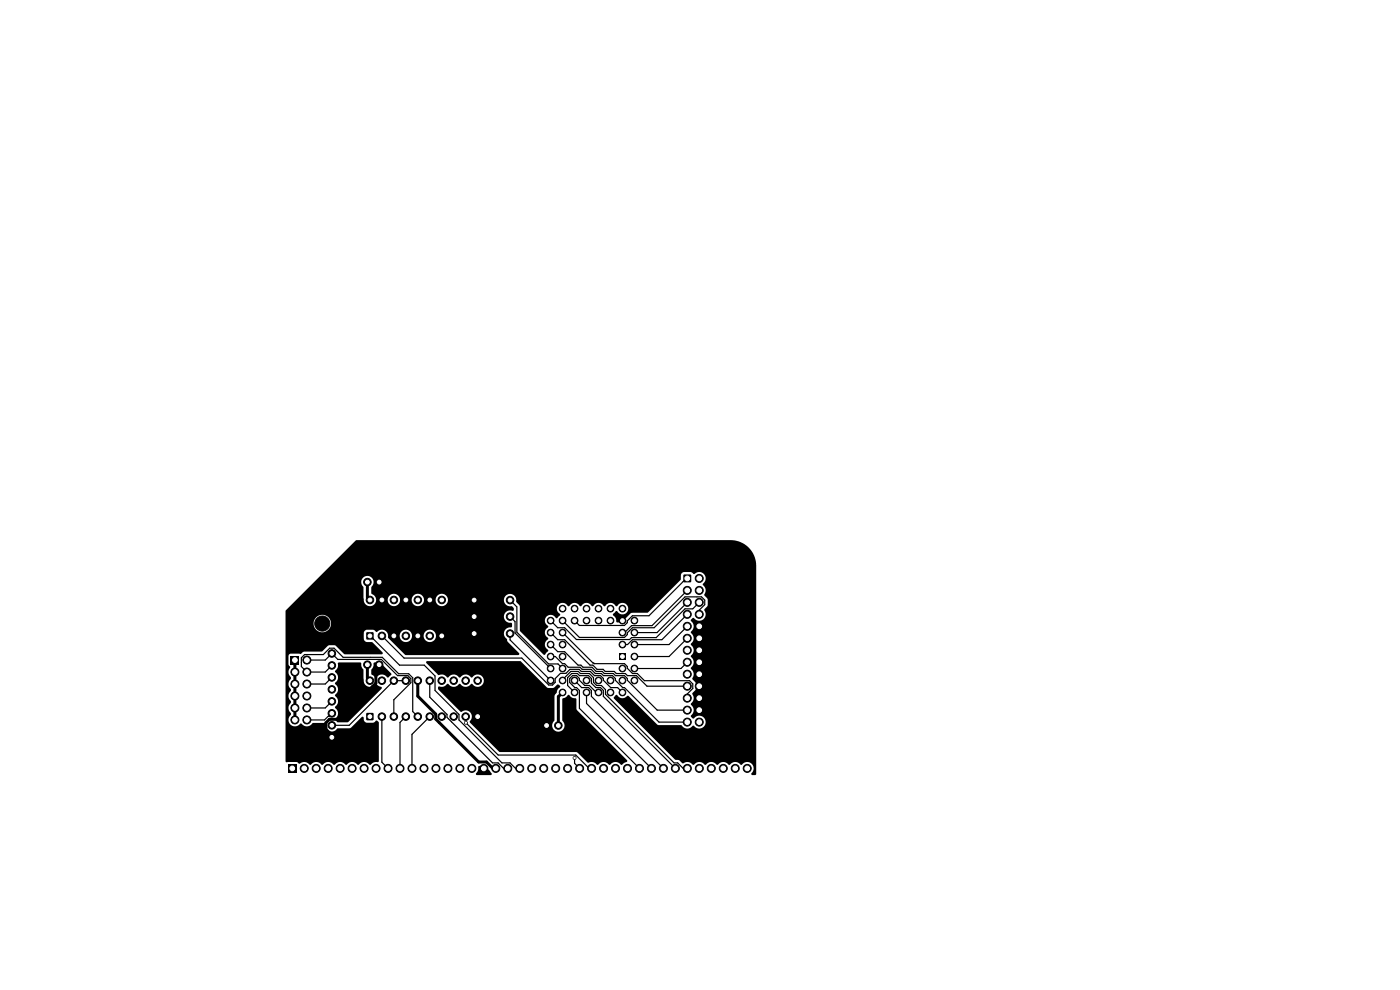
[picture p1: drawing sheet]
<svg xmlns="http://www.w3.org/2000/svg" width="297mm" height="210mm" viewBox="0 0 297 210" stroke-linecap="round" stroke-linejoin="round" font-family="sans-serif">
<path d="M66.9 123.2l8.7-8.6h79.4a5.4 5.4 0 0 1 5.4 5.4v44.2l-.2 .2h-.7l-.1-.2a1.43 1.43 0 0 0 0-2.2 1.43 1.43 0 0 0-2.1 .3l-.2-.1a1.46 1.46 0 0 0-2.4 .1l-.1-.1a1.46 1.46 0 0 0-2.4 .1l-.2-.1a1.46 1.46 0 0 0-2.3 .1l-.2-.1a1.46 1.46 0 0 0-2.4 .1l-.2-.1a1.5 1.5 0 0 0-2.1-.3l-.7-.6-.9-.2-12.9-12.9v-.3l.3-.5h.3a1.34 1.34 0 0 0 2.2 .2l6.4 6.1 5 .1a1.57 1.57 0 0 0 2.5 .1l.2 .1a1.38 1.38 0 0 0 2.1 .1 1.38 1.38 0 0 0-.1-2.1 1.38 1.38 0 0 0-2.1 .4l-.5-.3a.53 .53 0 0 1 .4-.7 1.5 1.5 0 0 0-.5-2l.2-.3a1.5 1.5 0 0 0 .2-2l.7-1v-1.2l-.7-.8a1.72 1.72 0 0 0-.4-2.3l.1-.2a1.46 1.46 0 0 0-.1-2.4l.1-.1a1.45 1.45 0 0 0-.1-2.4l.1-.2a1.45 1.45 0 0 0-.1-2.3l.1-.2a1.45 1.45 0 0 0-.1-2.4l.4-.4a.53 .53 0 0 1 .7 .3 1.41 1.41 0 0 0 1.8-.3 1.41 1.41 0 0 0 0-1.9l.7-1v-1.2l-.7-.8a1.72 1.72 0 0 0-.3-2.3v-.2a1.4 1.4 0 0 0 .2-2.1 1.4 1.4 0 0 0-2.1 .1l-.6-.4-1.5-.1-.4 .2-.2 .4-.1 1.1-7 7h-3.4l-1.4 1.3-.4 .7h-1.2l-.3-.2a1.96 1.96 0 0 0-.7-1.4l.6-.7 .3-.1a1.26 1.26 0 0 0 1.9 .4 1.26 1.26 0 0 0 0-1.9 1.26 1.26 0 0 0-1.9 .5h-.2a1.33 1.33 0 0 0-2.4 0h-.2a1.33 1.33 0 0 0-2.3 0h-.2a1.33 1.33 0 0 0-2.4 0h-.2a1.33 1.33 0 0 0-2.3 0h-.2a1.27 1.27 0 0 0-2-.3 1.27 1.27 0 0 0 .3 2l-.2 .4a.43 .43 0 0 1-.7 .3 1.25 1.25 0 0 0-2-.1 1.25 1.25 0 0 0 .4 1.9v.2a1.33 1.33 0 0 0 0 2.4v.2a1.33 1.33 0 0 0 0 2.3l-.7 1h-.2l-5.1-5.1v-5.1l-.8-1a1.35 1.35 0 0 0-1.2-1.7 1.35 1.35 0 0 0-1.4 1.5 1.35 1.35 0 0 0 1.7 1.1l.4 .4-.1 .6a1.37 1.37 0 0 0-2 1 1.37 1.37 0 0 0 1.6 1.5l.1 .9a1.44 1.44 0 0 0-1.6 1 1.44 1.44 0 0 0 .6 1.7l.1 .5 2.4 2.3v.4l-24 .1-3.8-3.7v-.5h2.5a1.31 1.31 0 0 0 1.3 1.4 1.31 1.31 0 0 0 1.3-1.4h2.5v.2a1.31 1.31 0 0 0 2 1 1.31 1.31 0 0 0 0-2.2 1.31 1.31 0 0 0-2 1h-2.5v-.2a1.31 1.31 0 0 0-1.4-1 1.31 1.31 0 0 0-1.2 1.2h-2.5a1.38 1.38 0 0 0-1-1.2 1.38 1.38 0 0 0-1.4 .5l-.7-.5h-1.6l-.4 .6v1.4l.4 .5 1.4 .2 2.1 2.1 .1 .2-.1 .2h-7.9l-2-1.9h-1.3l-.4 .1-1.2 1.2h-3.7l-.9 .5h-2.2l-.3 .4v1.8l.4 .7a1.57 1.57 0 0 0 .1 2.2v.2a1.52 1.52 0 0 0 0 2.3v.2a1.52 1.52 0 0 0 0 2.3v.3a1.52 1.52 0 0 0 0 2.3v.2a1.41 1.41 0 0 0 0 2.2 1.41 1.41 0 0 0 2.1-.3h.2a1.52 1.52 0 0 0 2.4-.1h2.5l.2 .1a1.39 1.39 0 0 0 .8 1.6 1.39 1.39 0 0 0 1.7-.6l2.8-.1 2.3-2.3h.4a1.01 1.01 0 0 0 .8 1.2h1.2l.4-.1a.46 .46 0 0 1 .5-.3 .46 .46 0 0 1 .4 .4v8.1l-.3 .3a2.06 2.06 0 0 0-1.6 .6 1.52 1.52 0 0 0-2.5 0l-.2-.1a1.46 1.46 0 0 0-2.3 .1l-.2-.1a1.46 1.46 0 0 0-2.4 .1l-.2-.1a1.46 1.46 0 0 0-2.3 .1l-.2-.1a1.46 1.46 0 0 0-2.4 .1l-.1-.1a1.51 1.51 0 0 0-2.2-.2l-.5-.4-2.2 .1-.2-.2v-29.3h5.9a1.85 1.85 0 0 0 2.6 1.8 1.85 1.85 0 0 0 .4-3.2 1.85 1.85 0 0 0-2.9 1.1l-.1 .3h-5.9v-2.6l6.1-6.2h9.9l.1 .6 .4 .6v2.4a1.34 1.34 0 0 0 1.3 1.6 1.34 1.34 0 0 0 1.4-1.4h2.5v.2a1.31 1.31 0 0 0 1.4 1.2 1.31 1.31 0 0 0 1.2-1.4h2.4v.2a1.31 1.31 0 0 0 1.4 1.2 1.31 1.31 0 0 0 1.2-1.4h2.5v.2a1.31 1.31 0 0 0 2 1 1.31 1.31 0 0 0 0-2.2 1.31 1.31 0 0 0-2 1h-2.5v-.2a1.31 1.31 0 0 0-1.3-1 1.31 1.31 0 0 0-1.3 1.2h-2.4l-.1-.2a1.31 1.31 0 0 0-1.3-1 1.31 1.31 0 0 0-1.2 1.2h-2.5v-.2a1.64 1.64 0 0 0-1-1.1v-1.4a1.32 1.32 0 0 0-.2-2.2 1.32 1.32 0 0 0-2 1.1h-9.9zM77.8 134.2h1.4v1.4h-1.4zM131.3 138.6h1.5v1.4h-1.5zM145 121.9h1.6v1.6h-1.6zM61.7 139.2h1.7v1.7h-1.7zM69.6 155.6h1.6v1.6h-1.6zM71.7 140.6l4.7-.1a.6 .6 0 0 1 .3 .8l.4 .8v1.8a1.43 1.43 0 0 0 .8 1.7 1.43 1.43 0 0 0 1.8-.6l.8 .6a.38 .38 0 0 1 .5 .5l-7.1 7.1h-2.2l-.3-.2a.43 .43 0 0 1-.3-.4 .43 .43 0 0 1 .3-.4 1.44 1.44 0 0 0-.3-2.1v-.1a1.47 1.47 0 0 0 0-2.5 1.47 1.47 0 0 0 0-2.5v-.1a1.47 1.47 0 0 0 0-2.4v-.1a2.1 2.1 0 0 0 .6-1.8zM77.7 151.3h1.5v1.4h-1.5zM79.3 140.6l1.3-.1 2.4 2.4a.83 .83 0 0 1-.9 .8 1.41 1.41 0 0 0-2.3 0l-1-.8v-.9l.4-.5zM90.5 140.3l19.8-.1 5.8 5.7h1.3l.8-.6a.45 .45 0 0 1 .6 .2 .45 .45 0 0 1-.4 .6l-.8 1.6v5.1a1.36 1.36 0 0 0-.2 2 1.36 1.36 0 0 0 2.1 0 1.36 1.36 0 0 0-.2-2v-4.5l.7-.4 .6-.5 .7 .5 .9 .3 .1 2.1 .1 .4 10.6 10.5a.49 .49 0 0 1-.6 .6 .51 .51 0 0 1-.8 .4 1.46 1.46 0 0 0-2.3 .1l-.1-.1a1.46 1.46 0 0 0-2.4 .1l-.2-.1a1.52 1.52 0 0 0-1.9-.4l-2.1-2.1-.4-.2h-16.2l-6.4-6.4a1.39 1.39 0 0 0 .2-2 1.39 1.39 0 0 0-2-.1l-4.8-4.7-.1-.4a.42 .42 0 0 1 .7-.2 1.64 1.64 0 0 0 1.3-.7l.2 .1a1.41 1.41 0 0 0 2.4-.1l.2 .1a1.41 1.41 0 0 0 2.3-.1l.2 .1a1.34 1.34 0 0 0 2.1 .2 1.34 1.34 0 0 0-.2-2.1 1.34 1.34 0 0 0-2 .5h-.2a1.41 1.41 0 0 0-2.3 0h-.2a1.41 1.41 0 0 0-2.4 0h-.2a1.5 1.5 0 0 0-1.8-.5l-2.5-2.5zM61.1 162.2h1.7v1.7h-1.7zM101.5 162.6l1.4-.1 1 1 .4 .8-.2 .1h-2.9l-.2-.1v-.3a1.44 1.44 0 0 0 .4-1.3z" fill="#000"/>
<g fill="#000" stroke="#000" stroke-width=".21">
<circle cx="68.4" cy="132.3" r="1.6"/>
<circle cx="70.4" cy="138.6" r=".8"/>
<circle cx="77.9" cy="123.5" r=".8"/>
<circle cx="78.5" cy="127.3" r=".8"/>
<circle cx="80.4" cy="123.5" r=".8"/>
<circle cx="81" cy="127.3" r=".8"/>
<circle cx="81" cy="134.9" r=".8"/>
<circle cx="83.6" cy="127.3" r=".8"/>
<circle cx="83.6" cy="134.9" r=".8"/>
<circle cx="86.1" cy="127.3" r=".8"/>
<circle cx="86.1" cy="134.9" r=".8"/>
<circle cx="88.6" cy="127.3" r=".8"/>
<circle cx="88.6" cy="134.9" r=".8"/>
<circle cx="91.2" cy="127.3" r=".8"/>
<circle cx="91.2" cy="134.9" r=".8"/>
<circle cx="93.7" cy="134.9" r=".8"/>
<circle cx="93.7" cy="127.3" r=".8"/>
<circle cx="100.6" cy="134.4" r=".8"/>
<circle cx="100.6" cy="130.8" r=".8"/>
<circle cx="100.6" cy="127.3" r=".8"/>
<circle cx="108.2" cy="134.4" r=".8"/>
<circle cx="108.2" cy="130.8" r=".8"/>
<circle cx="108.2" cy="127.3" r=".8"/>
<circle cx="116.8" cy="136.7" r=".71"/>
<circle cx="116.8" cy="131.6" r=".71"/>
<circle cx="116.8" cy="134.2" r=".71"/>
<circle cx="116.8" cy="139.3" r=".71"/>
<circle cx="119.3" cy="136.7" r=".71"/>
<circle cx="119.3" cy="134.2" r=".71"/>
<circle cx="119.3" cy="129.1" r=".71"/>
<circle cx="119.3" cy="131.6" r=".71"/>
<circle cx="119.3" cy="139.3" r=".71"/>
<circle cx="121.9" cy="129.1" r=".71"/>
<circle cx="121.9" cy="131.6" r=".71"/>
<circle cx="124.4" cy="129.1" r=".71"/>
<circle cx="124.4" cy="131.6" r=".71"/>
<circle cx="127" cy="129.1" r=".71"/>
<circle cx="127" cy="131.6" r=".71"/>
<circle cx="129.5" cy="129.1" r=".71"/>
<circle cx="129.5" cy="131.6" r=".71"/>
<circle cx="132" cy="129.1" r=".71"/>
<circle cx="132" cy="131.6" r=".71"/>
<circle cx="132" cy="136.7" r=".71"/>
<circle cx="132" cy="134.2" r=".71"/>
<circle cx="134.6" cy="131.6" r=".71"/>
<circle cx="134.6" cy="134.2" r=".71"/>
<circle cx="134.6" cy="139.3" r=".71"/>
<circle cx="134.6" cy="136.7" r=".71"/>
<circle cx="145.8" cy="132.9" r=".85"/>
<circle cx="145.8" cy="130.3" r=".85"/>
<circle cx="145.8" cy="127.8" r=".85"/>
<circle cx="145.8" cy="137.9" r=".85"/>
<circle cx="145.8" cy="135.4" r=".85"/>
<circle cx="145.8" cy="125.2" r=".85"/>
<circle cx="148.3" cy="130.3" r=".85"/>
<circle cx="148.3" cy="132.9" r=".85"/>
<circle cx="148.3" cy="137.9" r=".85"/>
<circle cx="148.3" cy="127.8" r=".85"/>
<circle cx="148.3" cy="135.4" r=".85"/>
<circle cx="148.3" cy="125.2" r=".85"/>
<circle cx="148.3" cy="122.7" r=".85"/>
<circle cx="62.6" cy="152.7" r=".85"/>
<circle cx="62.6" cy="150.2" r=".85"/>
<circle cx="62.6" cy="142.6" r=".85"/>
<circle cx="62.6" cy="147.6" r=".85"/>
<circle cx="62.6" cy="145.1" r=".85"/>
<circle cx="65.1" cy="150.2" r=".85"/>
<circle cx="65.1" cy="152.7" r=".85"/>
<circle cx="65.1" cy="140" r=".85"/>
<circle cx="65.1" cy="142.6" r=".85"/>
<circle cx="65.1" cy="147.6" r=".85"/>
<circle cx="65.1" cy="145.1" r=".85"/>
<circle cx="70.4" cy="141.2" r=".8"/>
<circle cx="70.4" cy="153.9" r=".8"/>
<circle cx="70.4" cy="151.3" r=".8"/>
<circle cx="70.4" cy="146.2" r=".8"/>
<circle cx="70.4" cy="148.8" r=".8"/>
<circle cx="70.4" cy="143.7" r=".8"/>
<circle cx="77.9" cy="141" r=".8"/>
<circle cx="78.5" cy="144.4" r=".8"/>
<circle cx="80.4" cy="141" r=".8"/>
<circle cx="81" cy="152" r=".8"/>
<circle cx="81" cy="144.4" r=".8"/>
<circle cx="83.5" cy="144.4" r=".8"/>
<circle cx="83.5" cy="152" r=".8"/>
<circle cx="86.1" cy="144.4" r=".8"/>
<circle cx="86.1" cy="152" r=".8"/>
<circle cx="88.6" cy="152" r=".8"/>
<circle cx="88.6" cy="144.4" r=".8"/>
<circle cx="91.2" cy="152" r=".8"/>
<circle cx="91.2" cy="144.4" r=".8"/>
<circle cx="93.7" cy="144.4" r=".8"/>
<circle cx="93.7" cy="152" r=".8"/>
<circle cx="96.2" cy="152" r=".8"/>
<circle cx="96.2" cy="144.4" r=".8"/>
<circle cx="98.8" cy="144.4" r=".8"/>
<circle cx="98.8" cy="152" r=".8"/>
<circle cx="98.8" cy="153.3" r=".3"/>
<circle cx="101.3" cy="152" r=".8"/>
<circle cx="101.3" cy="144.4" r=".8"/>
<circle cx="115.9" cy="153.9" r=".8"/>
<circle cx="116.8" cy="141.8" r=".71"/>
<circle cx="116.8" cy="144.3" r=".71"/>
<circle cx="118.4" cy="153.9" r=".8"/>
<circle cx="119.3" cy="146.9" r=".71"/>
<circle cx="119.3" cy="144.3" r=".71"/>
<circle cx="119.3" cy="141.8" r=".71"/>
<circle cx="121.9" cy="144.3" r=".71"/>
<circle cx="121.9" cy="146.9" r=".71"/>
<circle cx="124.4" cy="146.9" r=".71"/>
<circle cx="124.4" cy="144.3" r=".71"/>
<circle cx="127" cy="146.9" r=".71"/>
<circle cx="127" cy="144.3" r=".71"/>
<circle cx="129.5" cy="144.3" r=".71"/>
<circle cx="129.5" cy="146.9" r=".71"/>
<circle cx="132" cy="144.3" r=".71"/>
<circle cx="132" cy="141.8" r=".71"/>
<circle cx="132" cy="146.9" r=".71"/>
<circle cx="134.6" cy="141.8" r=".71"/>
<circle cx="134.6" cy="144.3" r=".71"/>
<circle cx="145.8" cy="148.1" r=".85"/>
<circle cx="145.8" cy="140.5" r=".85"/>
<circle cx="145.8" cy="150.6" r=".85"/>
<circle cx="145.8" cy="143" r=".85"/>
<circle cx="145.8" cy="145.6" r=".85"/>
<circle cx="145.8" cy="153.2" r=".85"/>
<circle cx="148.3" cy="150.6" r=".85"/>
<circle cx="148.3" cy="143" r=".85"/>
<circle cx="148.3" cy="145.6" r=".85"/>
<circle cx="148.3" cy="153.2" r=".85"/>
<circle cx="148.3" cy="140.5" r=".85"/>
<circle cx="148.3" cy="148.1" r=".85"/>
<circle cx="64.5" cy="163" r=".85"/>
<circle cx="67.1" cy="163" r=".85"/>
<circle cx="69.6" cy="163" r=".85"/>
<circle cx="72.2" cy="163" r=".85"/>
<circle cx="74.7" cy="163" r=".85"/>
<circle cx="77.2" cy="163" r=".85"/>
<circle cx="79.8" cy="163" r=".85"/>
<circle cx="82.3" cy="163" r=".85"/>
<circle cx="84.9" cy="163" r=".85"/>
<circle cx="87.4" cy="163" r=".85"/>
<circle cx="89.9" cy="163" r=".85"/>
<circle cx="92.5" cy="163" r=".85"/>
<circle cx="95" cy="163" r=".85"/>
<circle cx="97.6" cy="163" r=".85"/>
<circle cx="100.1" cy="163" r=".85"/>
<circle cx="102.6" cy="163" r=".85"/>
<circle cx="105.2" cy="163" r=".85"/>
<circle cx="107.7" cy="163" r=".85"/>
<circle cx="110.3" cy="163" r=".85"/>
<circle cx="112.8" cy="163" r=".85"/>
<circle cx="115.3" cy="163" r=".85"/>
<circle cx="117.9" cy="163" r=".85"/>
<circle cx="120.4" cy="163" r=".85"/>
<circle cx="121.9" cy="160.8" r=".3"/>
<circle cx="123" cy="163" r=".85"/>
<circle cx="125.5" cy="163" r=".85"/>
<circle cx="128" cy="163" r=".85"/>
<circle cx="130.6" cy="163" r=".85"/>
<circle cx="133.1" cy="163" r=".85"/>
<circle cx="135.7" cy="163" r=".85"/>
<circle cx="138.2" cy="163" r=".85"/>
<circle cx="140.7" cy="163" r=".85"/>
<circle cx="143.3" cy="163" r=".85"/>
<circle cx="145.8" cy="163" r=".85"/>
<circle cx="148.4" cy="163" r=".85"/>
<circle cx="150.9" cy="163" r=".85"/>
<circle cx="153.4" cy="163" r=".85"/>
<circle cx="156" cy="163" r=".85"/>
<circle cx="158.5" cy="163" r=".85"/>
</g>
<g fill="none" stroke="#000" stroke-width=".25">
<path d="M78.5 134.9l6.3 6.2h5.2l2.3 2.3v3.1l5.1 5v1.2l9.1 9.1h1.7l1.2 1.2h.9M81 134.9l4.7 4.7h25l5.7 5.7h.8l.6-.6v-.7l1.1-1.2h1.2l.8-.8h2l.4 .4h1.9l.9 .9h1.3l.6 .6v.4l1.6 1.6h1.4l1 1M108.2 127.3l1.4 1.4v5.4l6.8 6.7h2l.9 1M108.2 130.8l1.1 1.1v2.4l7.5 7.5M108.2 134.4v1.4l8.6 8.6M116.8 136.7l1.5 1.5h1.5l2.8 2.9h.6l.5 .4h1.9l.9 .9h1.3l.4 .5h1.9l.5 .4h1.9l.6 .6v.4l6.3 6.3h6.4M116.8 134.2l1.5 1.5h1.5l5.4 5.4h.6l.9 .9h1.2l.5 .4h1.9l.4 .5h2l.4 .4h1.9l2.3 2.3h8.5M116.8 139.3h1l1.5 1.5h.5l.7 .7h2.6l.4 .5h1.9l.9 .9h1.3l.4 .4h1.9l.6 .6v.4l1.6 1.6h.4l7.3 7.3h6M119.3 134.2l6.8 6.6h6.4l.6 .6v.4l1.1 1.1h1l1.5 1.5h9.6l.7 .7v.9l-1.2 1.2v.9M144.9 123.3l-7.2 7.3h-3.5l-1.1 1.1v.4l-.6 .6h-9.6l-1-1M144.9 123.3h.1M145.8 130.3l-5.4 5.4h-6.2l-1.1 1h-1.1"/>
<path d="M145.8 132.9l-3.9 3.8h-7.3M145.8 125.2l-7.5 7.5h-4.3l-1.5 1.5h-.5M145.8 127.8l-6.4 6.4h-4.8M145.8 122.7l-.8 .6M145.8 135.4l-3.9 3.9h-7.3M148.3 127.8l-1.3 1.4h-1.7l-6.1 6.1h-5.2l-.4 .4h-11.3l-2.5-2.5h-1.5l-1.5-1.5M148.3 130.3v-.9l1.2-1.1v-1l-.7-.7h-3.5l-6.5 6.6h-4.6l-1.1 1v.4l-.6 .6h-9.6l-3.6-3.5M65.1 140h3.9l1.4-1.4 1.3 1.3h9.2l3.4 3.4h2.2l.7 .6v.9l-3.7 3.6v3.6M70.4 141.2l-1.4 1.4h-3.9l-1.2-1.2v-1.9l.7-.6h4l1.3-1.4h1l1.9 1.9h8.3l3.5 3.5h2.1l.9 .9v7.1l1 1.1M70.4 143.7l-1.4 1.4h-3.9M70.4 148.8l-1.4 1.4h-3.9M70.4 151.3l-1.6 1.4h-3.7"/>
<path d="M81 152v9.7l1.3 1.3M86.1 152l-1.2 1.2v9.8M86.1 144.4h-2.6l-9.4 9.5h-3.7M91.2 152l-3.8 3.8v7.2M91.2 144.4v3.5l3.6 3.6v.7l9.7 9.6h1.2l1.1 1.2h.9M98.8 153.3l6.9 6.9h16.4l2.9 2.8h.5M119.3 144.4v-.2l1.8-1.8h1.6l.4 .5h1.9l.9 .8v1l.7 .7h1l.8 .9v1l14.6 14.5h.8l1.1 1.2h.9M121.9 146.9l-1.5-1.5v-1.7l.9-.8h1.2l.4 .4h2l.6 .6v1l.9 1h1l.6 .6v1.2l15.3 15.3M121.9 144.4l1.5 1.5h1.5l.6 .6v1.2l15.2 15.3M124.4 146.9v2.3l13.8 13.8M127 146.9h-.5l-1.5-1.5h-1l-1.1-1.1v-.4l-.6-.6h-.8l-.6 .6v.9l1 1.1h.4l.6 .6v3.8l12.8 12.7M145.8 140.5l-1.3 1.3h-9.9"/>
<path d="M121.9 160.8v1.1l1.1 1.1"/>
</g>
<path d="M77.9 123.5v3.2l.6 .6M100.6 131h.1M100.6 127.6v6.8M148.3 132.9v17.7M62.6 140v12.7M77.9 141v2.9l.6 .5M80.4 141l-.7 .7v3.2l-7.6 7.7h-2.2l-.8 .7v1.4l.8 .8v.4l.5 .5M88.6 144.4v3.3l3.8 3.8v1l9.1 9.1h1.7l1.4 1.4h.6M119.3 146.9l-.8 .9v6.1" fill="none" stroke="#000" stroke-width=".63"/>
<g fill="#fff" stroke="#fff" stroke-width=".21">
<circle cx="121.9" cy="160.8" r=".15"/>
<circle cx="98.8" cy="153.3" r=".15"/>
<circle cx="62" cy="163" r=".5"/>
<circle cx="64.5" cy="163" r=".5"/>
<circle cx="67.1" cy="163" r=".5"/>
<circle cx="69.6" cy="163" r=".5"/>
<circle cx="72.2" cy="163" r=".5"/>
<circle cx="74.7" cy="163" r=".5"/>
<circle cx="77.2" cy="163" r=".5"/>
<circle cx="79.8" cy="163" r=".5"/>
<circle cx="82.3" cy="163" r=".5"/>
<circle cx="84.9" cy="163" r=".5"/>
<circle cx="87.4" cy="163" r=".5"/>
<circle cx="89.9" cy="163" r=".5"/>
<circle cx="92.5" cy="163" r=".5"/>
<circle cx="95" cy="163" r=".5"/>
<circle cx="97.6" cy="163" r=".5"/>
<circle cx="100.1" cy="163" r=".5"/>
<circle cx="102.6" cy="163" r=".5"/>
<circle cx="105.2" cy="163" r=".5"/>
<circle cx="107.7" cy="163" r=".5"/>
<circle cx="110.3" cy="163" r=".5"/>
<circle cx="112.8" cy="163" r=".5"/>
<circle cx="115.3" cy="163" r=".5"/>
<circle cx="117.9" cy="163" r=".5"/>
<circle cx="120.4" cy="163" r=".5"/>
<circle cx="123" cy="163" r=".5"/>
<circle cx="125.5" cy="163" r=".5"/>
<circle cx="128" cy="163" r=".5"/>
<circle cx="130.6" cy="163" r=".5"/>
<circle cx="133.1" cy="163" r=".5"/>
<circle cx="135.7" cy="163" r=".5"/>
<circle cx="138.2" cy="163" r=".5"/>
<circle cx="140.7" cy="163" r=".5"/>
<circle cx="143.3" cy="163" r=".5"/>
<circle cx="145.8" cy="163" r=".5"/>
<circle cx="148.4" cy="163" r=".5"/>
<circle cx="150.9" cy="163" r=".5"/>
<circle cx="153.4" cy="163" r=".5"/>
<circle cx="156" cy="163" r=".5"/>
<circle cx="158.5" cy="163" r=".5"/>
<circle cx="132.1" cy="139.3" r=".4"/>
<circle cx="134.6" cy="136.7" r=".4"/>
<circle cx="132.1" cy="136.7" r=".4"/>
<circle cx="134.6" cy="134.2" r=".4"/>
<circle cx="132.1" cy="134.2" r=".4"/>
<circle cx="134.6" cy="131.6" r=".4"/>
<circle cx="132.1" cy="129.1" r=".4"/>
<circle cx="132.1" cy="131.6" r=".4"/>
<circle cx="129.5" cy="129.1" r=".4"/>
<circle cx="129.5" cy="131.6" r=".4"/>
<circle cx="127" cy="129.1" r=".4"/>
<circle cx="127" cy="131.6" r=".4"/>
<circle cx="124.4" cy="129.1" r=".4"/>
<circle cx="124.4" cy="131.6" r=".4"/>
<circle cx="121.9" cy="129.1" r=".4"/>
<circle cx="121.9" cy="131.6" r=".4"/>
<circle cx="119.4" cy="129.1" r=".4"/>
<circle cx="116.8" cy="131.6" r=".4"/>
<circle cx="119.4" cy="131.6" r=".4"/>
<circle cx="116.8" cy="134.2" r=".4"/>
<circle cx="119.4" cy="134.2" r=".4"/>
<circle cx="116.8" cy="136.7" r=".4"/>
<circle cx="119.4" cy="136.7" r=".4"/>
<circle cx="116.8" cy="139.3" r=".4"/>
<circle cx="119.4" cy="139.3" r=".4"/>
<circle cx="116.8" cy="141.8" r=".4"/>
<circle cx="119.4" cy="141.8" r=".4"/>
<circle cx="116.8" cy="144.3" r=".4"/>
<circle cx="119.4" cy="146.9" r=".4"/>
<circle cx="119.4" cy="144.3" r=".4"/>
<circle cx="121.9" cy="146.9" r=".4"/>
<circle cx="121.9" cy="144.3" r=".4"/>
<circle cx="124.4" cy="146.9" r=".4"/>
<circle cx="124.4" cy="144.3" r=".4"/>
<circle cx="127" cy="146.9" r=".4"/>
<circle cx="127" cy="144.3" r=".4"/>
<circle cx="129.5" cy="146.9" r=".4"/>
<circle cx="129.5" cy="144.3" r=".4"/>
<circle cx="132.1" cy="146.9" r=".4"/>
<circle cx="134.6" cy="144.3" r=".4"/>
<circle cx="132.1" cy="144.3" r=".4"/>
<circle cx="134.6" cy="141.8" r=".4"/>
<circle cx="132.1" cy="141.8" r=".4"/>
<circle cx="134.6" cy="139.3" r=".4"/>
<circle cx="78.5" cy="152" r=".4"/>
<circle cx="81" cy="152" r=".4"/>
<circle cx="83.5" cy="152" r=".4"/>
<circle cx="86.1" cy="152" r=".4"/>
<circle cx="88.6" cy="152" r=".4"/>
<circle cx="91.2" cy="152" r=".4"/>
<circle cx="93.7" cy="152" r=".4"/>
<circle cx="96.2" cy="152" r=".4"/>
<circle cx="98.8" cy="152" r=".4"/>
<circle cx="101.3" cy="152" r=".4"/>
<circle cx="101.3" cy="144.4" r=".4"/>
<circle cx="98.8" cy="144.4" r=".4"/>
<circle cx="96.2" cy="144.4" r=".4"/>
<circle cx="93.7" cy="144.4" r=".4"/>
<circle cx="91.2" cy="144.4" r=".4"/>
<circle cx="88.6" cy="144.4" r=".4"/>
<circle cx="86.1" cy="144.4" r=".4"/>
<circle cx="83.5" cy="144.4" r=".4"/>
<circle cx="81" cy="144.4" r=".4"/>
<circle cx="78.5" cy="144.4" r=".4"/>
<circle cx="78.5" cy="134.9" r=".4"/>
<circle cx="81" cy="134.9" r=".4"/>
<circle cx="83.6" cy="134.9" r=".4"/>
<circle cx="86.1" cy="134.9" r=".4"/>
<circle cx="88.6" cy="134.9" r=".4"/>
<circle cx="91.2" cy="134.9" r=".4"/>
<circle cx="93.7" cy="134.9" r=".4"/>
<circle cx="93.7" cy="127.3" r=".4"/>
<circle cx="91.2" cy="127.3" r=".4"/>
<circle cx="88.6" cy="127.3" r=".4"/>
<circle cx="86.1" cy="127.3" r=".4"/>
<circle cx="83.6" cy="127.3" r=".4"/>
<circle cx="81" cy="127.3" r=".4"/>
<circle cx="78.5" cy="127.3" r=".4"/>
<circle cx="70.4" cy="156.4" r=".4"/>
<circle cx="70.4" cy="153.9" r=".4"/>
<circle cx="70.4" cy="151.3" r=".4"/>
<circle cx="70.4" cy="148.8" r=".4"/>
<circle cx="70.4" cy="146.2" r=".4"/>
<circle cx="70.4" cy="143.7" r=".4"/>
<circle cx="70.4" cy="141.2" r=".4"/>
<circle cx="70.4" cy="138.6" r=".4"/>
<circle cx="100.6" cy="127.3" r=".4"/>
<circle cx="108.2" cy="127.3" r=".4"/>
<circle cx="100.6" cy="134.4" r=".4"/>
<circle cx="108.2" cy="134.4" r=".4"/>
<circle cx="100.6" cy="130.8" r=".4"/>
<circle cx="108.2" cy="130.8" r=".4"/>
<circle cx="62.6" cy="140" r=".5"/>
<circle cx="65.1" cy="140" r=".5"/>
<circle cx="62.6" cy="142.6" r=".5"/>
<circle cx="65.1" cy="142.6" r=".5"/>
<circle cx="62.6" cy="145.1" r=".5"/>
<circle cx="65.1" cy="145.1" r=".5"/>
<circle cx="62.6" cy="147.6" r=".5"/>
<circle cx="65.1" cy="147.6" r=".5"/>
<circle cx="62.6" cy="150.2" r=".5"/>
<circle cx="65.1" cy="150.2" r=".5"/>
<circle cx="62.6" cy="152.7" r=".5"/>
<circle cx="65.1" cy="152.7" r=".5"/>
<circle cx="118.4" cy="153.9" r=".4"/>
<circle cx="115.9" cy="153.9" r=".4"/>
<circle cx="77.9" cy="123.5" r=".4"/>
<circle cx="80.4" cy="123.5" r=".4"/>
<circle cx="145.8" cy="122.7" r=".5"/>
<circle cx="148.3" cy="122.7" r=".5"/>
<circle cx="145.8" cy="125.2" r=".5"/>
<circle cx="148.3" cy="125.2" r=".5"/>
<circle cx="145.8" cy="127.8" r=".5"/>
<circle cx="148.3" cy="127.8" r=".5"/>
<circle cx="145.8" cy="130.3" r=".5"/>
<circle cx="148.3" cy="130.3" r=".5"/>
<circle cx="145.8" cy="132.9" r=".5"/>
<circle cx="148.3" cy="132.9" r=".5"/>
<circle cx="145.8" cy="135.4" r=".5"/>
<circle cx="148.3" cy="135.4" r=".5"/>
<circle cx="145.8" cy="137.9" r=".5"/>
<circle cx="148.3" cy="137.9" r=".5"/>
<circle cx="145.8" cy="140.5" r=".5"/>
<circle cx="148.3" cy="140.5" r=".5"/>
<circle cx="145.8" cy="143" r=".5"/>
<circle cx="148.3" cy="143" r=".5"/>
<circle cx="145.8" cy="145.6" r=".5"/>
<circle cx="148.3" cy="145.6" r=".5"/>
<circle cx="145.8" cy="148.1" r=".5"/>
<circle cx="148.3" cy="148.1" r=".5"/>
<circle cx="145.8" cy="150.6" r=".5"/>
<circle cx="148.3" cy="150.6" r=".5"/>
<circle cx="145.8" cy="153.2" r=".5"/>
<circle cx="148.3" cy="153.2" r=".5"/>
<circle cx="77.9" cy="141" r=".4"/>
<circle cx="80.4" cy="141" r=".4"/>
</g>
</svg>
